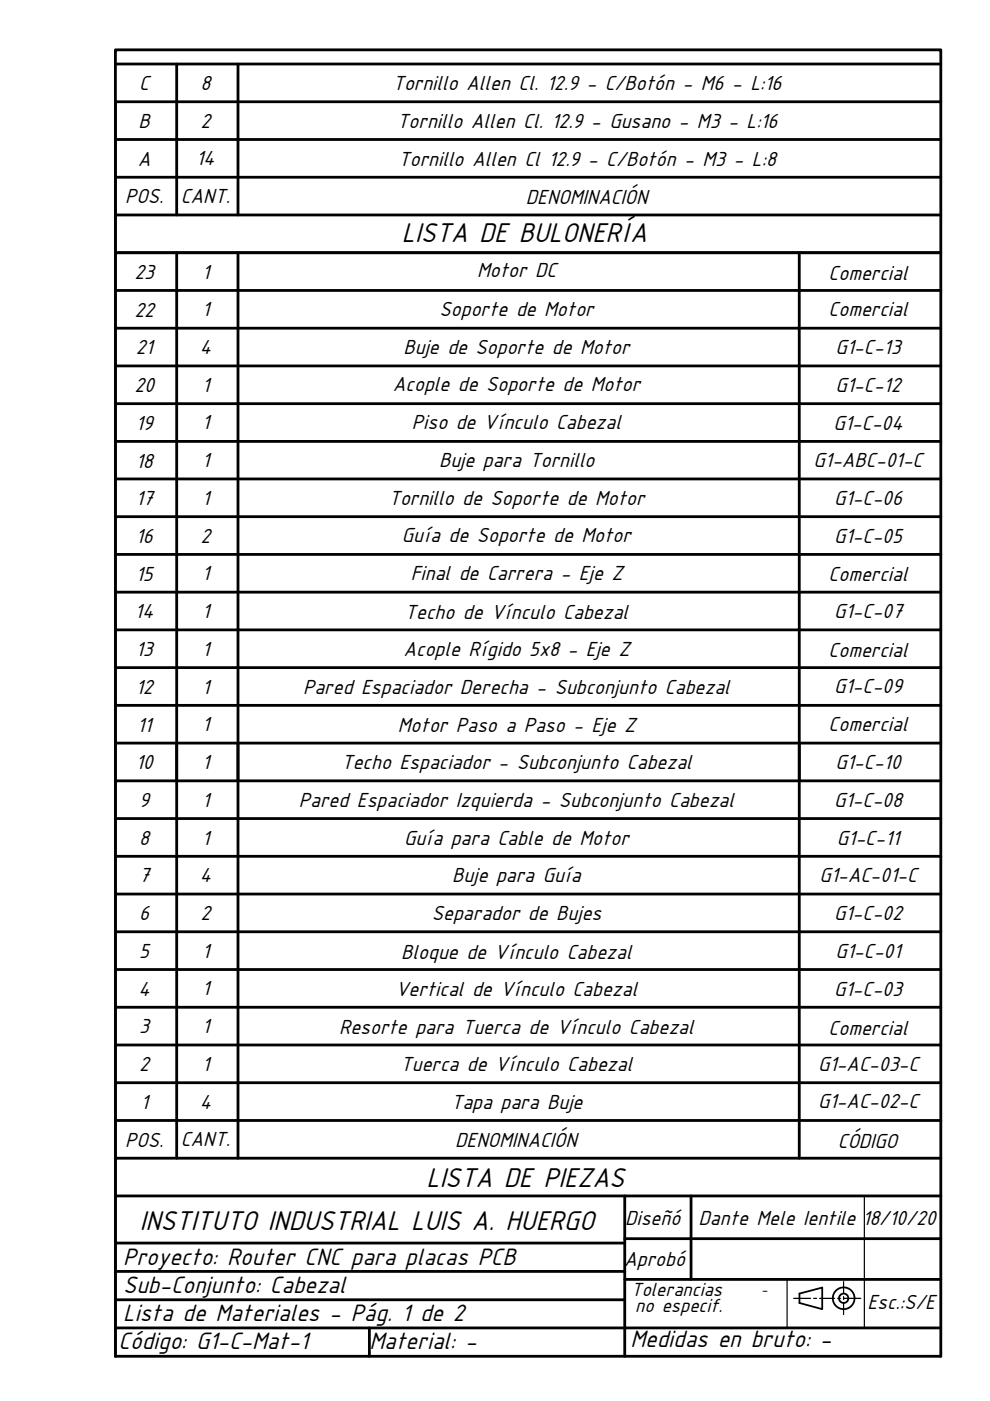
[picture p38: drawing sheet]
<svg xmlns="http://www.w3.org/2000/svg" width="210mm" height="297mm" viewBox="0 0 210 297" stroke-linecap="round" stroke-linejoin="round" font-family="sans-serif">
<defs><g id="words">
<g font-size="6.4">
<text x="85.2" y="51.4">LISTA DE BULONERÍA</text>
<text x="90.4" y="251.6">LISTA DE PIEZAS</text>
<text x="29.6" y="260.9">INSTITUTO INDUSTRIAL LUIS A. HUERGO</text>
</g>
<g font-size="5.6">
<text x="26.1" y="268.1">Proyecto: Router CNC para placas PCB</text>
<text x="26.1" y="274.1">Sub-Conjunto: Cabezal</text>
<text x="26.1" y="280.1">Lista de Materiales - Pág. 1 de 2</text>
<text x="25.1" y="286">Código: G1-C-Mat-1</text>
<text x="78.3" y="286.1">Material: -</text>
<text x="133.6" y="285.7">Medidas en bruto: -</text>
</g>
<g font-size="4.8">
<text x="29.5" y="19.1">C</text>
<text x="42.5" y="19.1">8</text>
<text x="83.3" y="19.2">Tornillo Allen Cl. 12.9 - C/Botón - M6 - L:16</text>
<text x="29.4" y="27.1">B</text>
<text x="42.5" y="27.1">2</text>
<text x="84.2" y="27">Tornillo Allen Cl. 12.9 - Gusano - M3 - L:16</text>
<text x="29.2" y="35.1">A</text>
<text x="41.6" y="35.1">14</text>
<text x="84.5" y="35.2">Tornillo Allen Cl 12.9 - C/Botón - M3 - L:8</text>
<text x="26.5" y="43.1">POS.</text>
<text x="38.3" y="43.1">CANT.</text>
<text x="111.5" y="43.3">DENOMINACIÓN</text>
<text x="28.5" y="59.1">23</text>
<text x="42.8" y="59.1">1</text>
<text x="101.2" y="58.8">Motor DC</text>
<text x="175.7" y="59.3">Comercial</text>
<text x="28.5" y="67.1">22</text>
<text x="42.8" y="67.1">1</text>
<text x="93.2" y="67">Soporte de Motor</text>
<text x="175.7" y="67">Comercial</text>
<text x="28.8" y="75.1">21</text>
<text x="42.4" y="75.1">4</text>
<text x="85.6" y="75">Buje de Soporte de Motor</text>
<text x="177.2" y="75">G1-C-13</text>
<text x="28.5" y="83.1">20</text>
<text x="42.8" y="83">1</text>
<text x="83.3" y="83">Acople de Soporte de Motor</text>
<text x="177.2" y="83.1">G1-C-12</text>
<text x="28.8" y="91.1">19</text>
<text x="42.8" y="91">1</text>
<text x="87.3" y="91">Piso de Vínculo Cabezal</text>
<text x="176.7" y="91.1">G1-C-04</text>
<text x="28.8" y="99.1">18</text>
<text x="42.8" y="99">1</text>
<text x="93.1" y="99">Buje para Tornillo</text>
<text x="172.5" y="99.1">G1-ABC-01-C</text>
<text x="28.8" y="107.1">17</text>
<text x="42.8" y="107">1</text>
<text x="82.4" y="107">Tornillo de Soporte de Motor</text>
<text x="176.9" y="107.1">G1-C-06</text>
<text x="28.8" y="115.1">16</text>
<text x="42.5" y="115">2</text>
<text x="85.2" y="114.9">Guía de Soporte de Motor</text>
<text x="176.9" y="115.1">G1-C-05</text>
<text x="28.8" y="123.1">15</text>
<text x="42.8" y="123">1</text>
<text x="87.1" y="123">Final de Carrera - Eje Z</text>
<text x="175.7" y="123.1">Comercial</text>
<text x="28.6" y="131.1">14</text>
<text x="42.8" y="131">1</text>
<text x="85.9" y="131.1">Techo de Vínculo Cabezal</text>
<text x="176.9" y="131.1">G1-C-07</text>
<text x="28.8" y="139.1">13</text>
<text x="42.8" y="139.1">1</text>
<text x="85.6" y="139.1">Acople Rígido 5x8 - Eje Z</text>
<text x="175.7" y="139.3">Comercial</text>
<text x="28.8" y="147.1">12</text>
<text x="42.8" y="147.1">1</text>
<text x="64.3" y="147.1">Pared Espaciador Derecha - Subconjunto Cabezal</text>
<text x="176.9" y="147">G1-C-09</text>
<text x="29.1" y="155.1">11</text>
<text x="42.8" y="155.1">1</text>
<text x="84.4" y="155.1">Motor Paso a Paso - Eje Z</text>
<text x="175.7" y="155">Comercial</text>
<text x="28.8" y="163.1">10</text>
<text x="42.8" y="163.1">1</text>
<text x="72.4" y="163">Techo Espaciador - Subconjunto Cabezal</text>
<text x="177.2" y="163.1">G1-C-10</text>
<text x="29.5" y="171.1">9</text>
<text x="42.8" y="171.1">1</text>
<text x="63.4" y="171.1">Pared Espaciador Izquierda - Subconjunto Cabezal</text>
<text x="176.9" y="171.1">G1-C-08</text>
<text x="29.5" y="179.1">8</text>
<text x="42.8" y="179.1">1</text>
<text x="85.7" y="179.2">Guía para Cable de Motor</text>
<text x="177.5" y="179.1">G1-C-11</text>
<text x="29.5" y="187.1">7</text>
<text x="42.4" y="187.1">4</text>
<text x="95.9" y="187">Buje para Guía</text>
<text x="173.7" y="187.1">G1-AC-01-C</text>
<text x="29.5" y="195.1">6</text>
<text x="42.5" y="195.1">2</text>
<text x="91.6" y="195.1">Separador de Bujes</text>
<text x="176.9" y="195.1">G1-C-02</text>
<text x="29.5" y="203.1">5</text>
<text x="42.8" y="203.1">1</text>
<text x="85.1" y="203.2">Bloque de Vínculo Cabezal</text>
<text x="177.2" y="203.1">G1-C-01</text>
<text x="29.4" y="211.1">4</text>
<text x="42.8" y="211.1">1</text>
<text x="83.9" y="211.1">Vertical de Vínculo Cabezal</text>
<text x="176.9" y="211.1">G1-C-03</text>
<text x="29.5" y="219.1">3</text>
<text x="42.8" y="219.1">1</text>
<text x="71.9" y="219.1">Resorte para Tuerca de Vínculo Cabezal</text>
<text x="175.7" y="219.4">Comercial</text>
<text x="29.5" y="227.1">2</text>
<text x="42.8" y="227.1">1</text>
<text x="84.9" y="227.1">Tuerca de Vínculo Cabezal</text>
<text x="173.4" y="227">G1-AC-03-C</text>
<text x="29.8" y="235.1">1</text>
<text x="42.4" y="235.1">4</text>
<text x="95.6" y="235.1">Tapa para Buje</text>
<text x="173.4" y="235">G1-AC-02-C</text>
<text x="26.5" y="243.1">POS.</text>
<text x="38.3" y="243.1">CANT.</text>
<text x="96.5" y="243.2">DENOMINACIÓN</text>
<text x="177.6" y="243.3">CÓDIGO</text>
<text x="132.5" y="259.8">Diseñó</text>
<text x="148.1" y="259.8">Dante Mele Ientile 18/10/20</text>
<text x="132.3" y="268.5">Aprobó</text>
<text x="183.9" y="277.5">Esc.:S/E</text>
</g>
<g font-size="4.5">
<text x="133.8" y="274.7">Tolerancias</text>
<text x="134.7" y="278.2">no especif.</text>
</g>
<text font-size="3.2" x="161.4" y="274.3">-</text>
</g></defs>
<!-- layer: 0 -->
<g fill="none" stroke="#000" stroke-width=".59">
<path d="M24.5 13.6h175M37.5 13.6v32M50.5 13.6v32M24.5 37.6h175M24.5 29.6h175M199.5 21.6h-175v266v-277h175v277M24.5 53.6h175M24.5 45.6h175M37.5 53.6v192M50.5 53.6v192M169.5 53.6v192M24.5 61.6h175"/>
<path d="M24.5 69.6h175M24.5 77.6h175M24.5 93.6h175M24.5 85.6h175M24.5 117.5h175M24.5 109.5h175M24.5 101.5h175M24.5 133.5h175M24.5 125.5h175M24.5 141.5h175M24.5 149.5h175M24.5 157.6h175"/>
<path d="M24.5 173.6h175M24.5 165.6h175M24.5 197.6h175M24.5 189.6h175M24.5 181.6h175M24.5 213.6h175M24.5 205.6h175M24.5 221.6h175M24.5 229.6h175M24.5 237.6h175M24.5 253.6h175M24.5 245.6h175"/>
<path d="M132.5 253.6v34M146.5 253.6v17.7M24.5 275.6h108M24.5 269.6h108M24.5 263.6h108M132.5 271.3h67M132.5 262.6h67M24.5 281.5h175M78.3 281.5v6.1"/>
</g>
<!-- layer: DIBUJO -->
<path d="M24.5 287.6h175" fill="none" stroke="#000" stroke-width=".59"/>
<!-- layer: 0 -->
<path d="M199.5 253.6h.1" fill="none" stroke="#000" stroke-width=".21"/>
<path d="M183.3 253.6v27.9M166.9 271.3v10.2M168.3 275.3h3.6M172.5 275.3h.6M173.8 275.3h3.2M177.6 275.3h.6M178.9 271.7v2.6M178.9 274.9v.6M178.9 276.2v2.5M178.9 275.3h3.6" fill="none" stroke="#000" stroke-width=".25"/>
<g fill="none" stroke="#000" stroke-width=".38">
<path d="M169.5 274.3l4.8-1.3v4.6l-4.8-1.3z"/>
<circle cx="178.9" cy="275.3" r="2.31"/>
<circle cx="178.9" cy="275.3" r=".99"/>
</g>
<use href="#words"/>
</svg>
